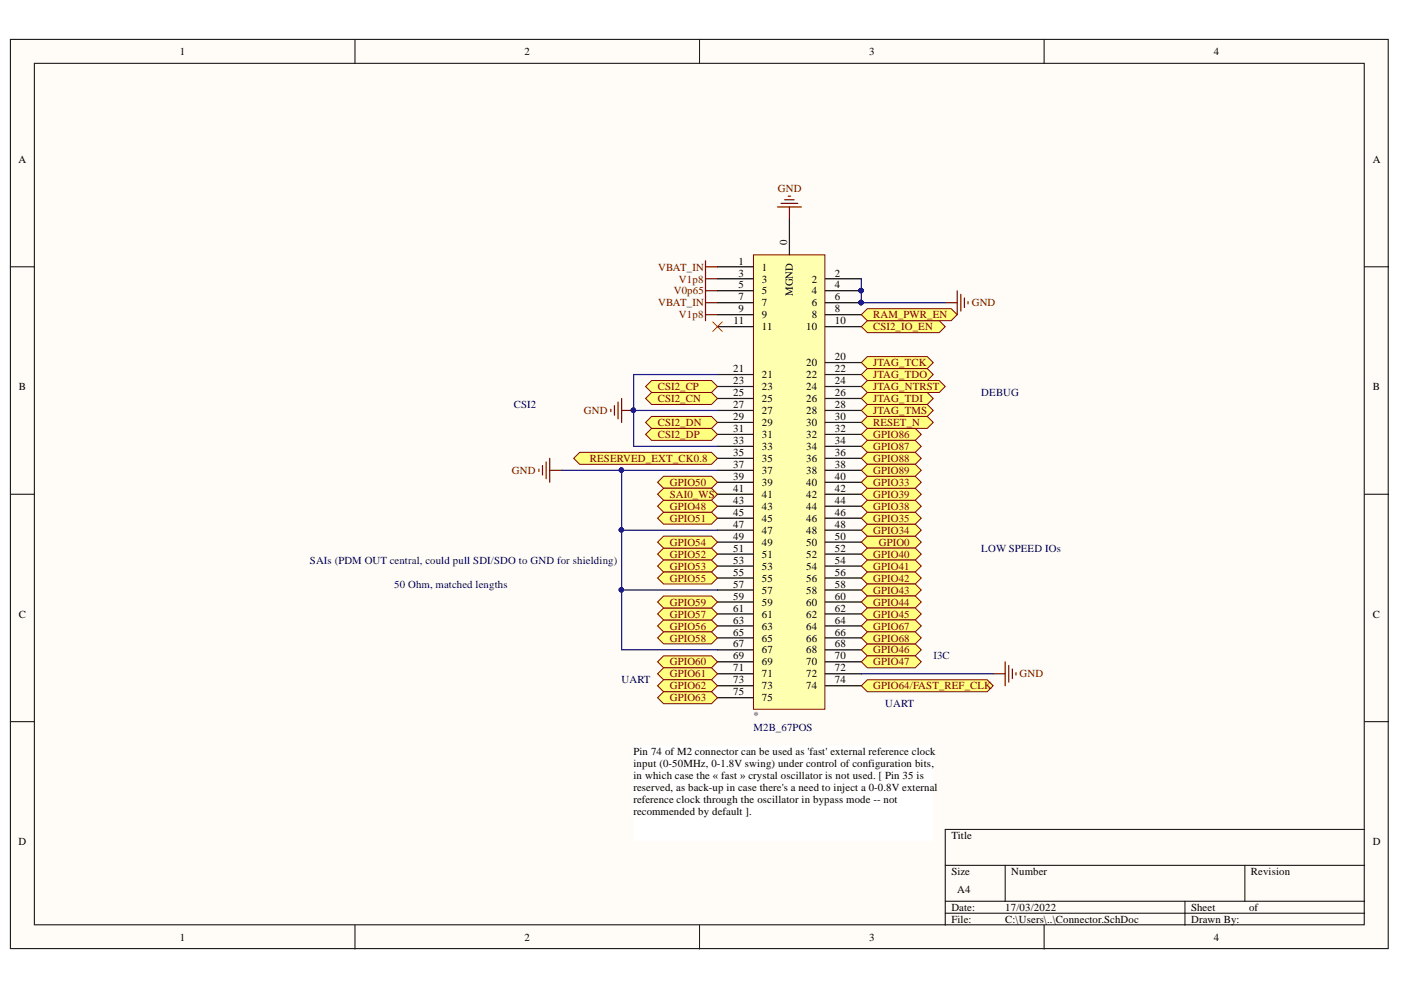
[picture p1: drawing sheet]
<svg xmlns="http://www.w3.org/2000/svg" width="297mm" height="210mm" viewBox="0 0 297 210" stroke-linecap="round" stroke-linejoin="round" font-family="sans-serif">
<defs><g id="words">
<g font-size="2.3">
<text x="38.1" y="11.7">1</text>
<text x="111.2" y="11.7">2</text>
<text x="184.3" y="11.7">3</text>
<text x="257.4" y="11.7">4</text>
<text x="3.9" y="34.5">A</text>
<text x="291.1" y="34.5">A</text>
<text x="166.9" y="52" transform="rotate(-90 166.9 52)">0</text>
<text x="156.5" y="56.1">1</text>
<text x="156.5" y="58.6">3</text>
<text x="161.5" y="57.4">1</text>
<text x="161.5" y="59.9">3</text>
<text x="172.1" y="59.9">2</text>
<text x="177" y="58.6">2</text>
<text x="156.5" y="61.2">5</text>
<text x="156.5" y="63.7">7</text>
<text x="161.5" y="62.4">5</text>
<text x="161.5" y="65">7</text>
<text x="168.1" y="62.8" transform="rotate(-90 168.1 62.8)">MGND</text>
<text x="172.1" y="62.4">4</text>
<text x="172.1" y="65">6</text>
<text x="177" y="61.2">4</text>
<text x="177" y="63.7">6</text>
<text x="155.5" y="68.8">11</text>
<text x="156.5" y="66.2">9</text>
<text x="161.5" y="67.5">9</text>
<text x="161.5" y="70">11</text>
<text x="170.9" y="70">10</text>
<text x="172.1" y="67.5">8</text>
<text x="177" y="66.2">8</text>
<text x="177" y="68.8">10</text>
<text x="170.9" y="77.6">20</text>
<text x="177" y="76.4">20</text>
<text x="4" y="82.7">B</text>
<text x="155.4" y="78.9">21</text>
<text x="155.4" y="81.4">23</text>
<text x="155.4" y="84">25</text>
<text x="161.5" y="80.2">21</text>
<text x="161.5" y="82.7">23</text>
<text x="170.9" y="80.2">22</text>
<text x="170.9" y="82.7">24</text>
<text x="177" y="78.9">22</text>
<text x="177" y="81.4">24</text>
<text x="177" y="84">26</text>
<text x="291.1" y="82.7">B</text>
<text x="155.4" y="86.5">27</text>
<text x="155.4" y="89">29</text>
<text x="161.5" y="85.2">25</text>
<text x="161.5" y="87.8">27</text>
<text x="170.9" y="85.2">26</text>
<text x="170.9" y="87.8">28</text>
<text x="177" y="86.5">28</text>
<text x="177" y="89">30</text>
<text x="155.4" y="91.6">31</text>
<text x="155.4" y="94.1">33</text>
<text x="161.5" y="90.3">29</text>
<text x="161.5" y="92.8">31</text>
<text x="161.5" y="95.4">33</text>
<text x="170.9" y="90.3">30</text>
<text x="170.9" y="92.8">32</text>
<text x="170.9" y="95.4">34</text>
<text x="177" y="91.6">32</text>
<text x="177" y="94.1">34</text>
<text x="155.4" y="96.6">35</text>
<text x="155.4" y="99.2">37</text>
<text x="155.4" y="101.7">39</text>
<text x="161.5" y="97.9">35</text>
<text x="161.5" y="100.4">37</text>
<text x="170.9" y="97.9">36</text>
<text x="170.9" y="100.4">38</text>
<text x="177" y="96.6">36</text>
<text x="177" y="99.2">38</text>
<text x="177" y="101.7">40</text>
<text x="155.4" y="104.3">41</text>
<text x="155.4" y="106.9">43</text>
<text x="161.5" y="103">39</text>
<text x="161.5" y="105.6">41</text>
<text x="170.9" y="103">40</text>
<text x="170.9" y="105.6">42</text>
<text x="177" y="104.3">42</text>
<text x="177" y="106.9">44</text>
<text x="155.4" y="109.4">45</text>
<text x="155.4" y="111.9">47</text>
<text x="161.5" y="108.1">43</text>
<text x="161.5" y="110.7">45</text>
<text x="161.5" y="113.2">47</text>
<text x="170.9" y="108.1">44</text>
<text x="170.9" y="110.7">46</text>
<text x="170.9" y="113.2">48</text>
<text x="177" y="109.4">46</text>
<text x="177" y="111.9">48</text>
<text x="155.4" y="114.5">49</text>
<text x="155.4" y="117">51</text>
<text x="155.4" y="119.5">53</text>
<text x="161.5" y="115.7">49</text>
<text x="161.5" y="118.3">51</text>
<text x="170.9" y="115.7">50</text>
<text x="170.9" y="118.3">52</text>
<text x="177" y="114.5">50</text>
<text x="177" y="117">52</text>
<text x="177" y="119.5">54</text>
<text x="155.4" y="122.1">55</text>
<text x="155.4" y="124.6">57</text>
<text x="161.5" y="120.8">53</text>
<text x="161.5" y="123.3">55</text>
<text x="161.5" y="125.9">57</text>
<text x="170.9" y="120.8">54</text>
<text x="170.9" y="123.3">56</text>
<text x="170.9" y="125.9">58</text>
<text x="177" y="122.1">56</text>
<text x="177" y="124.6">58</text>
<text x="4" y="130.9">C</text>
<text x="155.4" y="127.1">59</text>
<text x="155.4" y="129.7">61</text>
<text x="161.5" y="128.4">59</text>
<text x="161.5" y="130.9">61</text>
<text x="170.9" y="128.4">60</text>
<text x="170.9" y="130.9">62</text>
<text x="177" y="127.1">60</text>
<text x="177" y="129.7">62</text>
<text x="291.1" y="130.9">C</text>
<text x="155.4" y="132.2">63</text>
<text x="155.4" y="134.7">65</text>
<text x="155.4" y="137.3">67</text>
<text x="161.5" y="133.5">63</text>
<text x="161.5" y="136">65</text>
<text x="170.9" y="133.5">64</text>
<text x="170.9" y="136">66</text>
<text x="177" y="132.2">64</text>
<text x="177" y="134.7">66</text>
<text x="177" y="137.3">68</text>
<text x="155.4" y="139.8">69</text>
<text x="155.4" y="142.4">71</text>
<text x="161.5" y="138.5">67</text>
<text x="161.5" y="141.1">69</text>
<text x="161.5" y="143.6">71</text>
<text x="170.9" y="138.5">68</text>
<text x="170.9" y="141.1">70</text>
<text x="170.9" y="143.6">72</text>
<text x="177" y="139.8">70</text>
<text x="177" y="142.4">72</text>
<text x="155.4" y="144.9">73</text>
<text x="155.4" y="147.4">75</text>
<text x="161.5" y="146.2">73</text>
<text x="161.5" y="148.7">75</text>
<text x="170.9" y="146.2">74</text>
<text x="177" y="144.9">74</text>
<text x="134.3" y="160.1">Pin 74 of M2 connector can be used as 'fast' external reference clock</text>
<text x="134.3" y="162.6">i</text>
<text x="134.3" y="165.2">i</text>
<text x="134.3" y="167.8">reserved, as back-up in case there's a need to inject a 0-0.8V external</text>
<text x="135" y="162.6">nput (0-50MHz, 0-1.8V swing) under control of configuration bits,</text>
<text x="135" y="165.2">n which case the « fast » crystal oscillator is not used. [ Pin 35 is</text>
<text x="134.3" y="170.3">reference clock through the oscillator in bypass mode -- not</text>
<text x="134.3" y="172.8">recommended by default ].</text>
<text x="3.9" y="179.2">D</text>
<text x="201.7" y="177.9">Title</text>
<text x="291.1" y="179.2">D</text>
<text x="201.7" y="185.5">Size</text>
<text x="214.4" y="185.5">Number</text>
<text x="265.2" y="185.5">Revision</text>
<text x="203" y="189.3">A4</text>
<text x="201.7" y="193.1">Date:</text>
<text x="201.7" y="195.7">File:</text>
<text x="213.1" y="193.1">17/03/2022</text>
<text x="213.1" y="195.7">C:\Users\..\Connector.SchDoc</text>
<text x="252.5" y="193.1">Sheet</text>
<text x="252.5" y="195.7">Drawn By:</text>
<text x="264.8" y="193.1">of</text>
<text x="38.1" y="199.5">1</text>
<text x="111.2" y="199.5">2</text>
<text x="184.3" y="199.5">3</text>
<text x="257.4" y="199.5">4</text>
</g>
<g font-size="2.3" fill="#800000">
<text x="164.9" y="40.8">GND</text>
<text x="139.5" y="57.4">VBAT_IN</text>
<text x="143.9" y="59.9">V1p8</text>
<text x="139.5" y="65">VBAT_IN</text>
<text x="142.8" y="62.4">V0p65</text>
<text x="206" y="65">GND</text>
<text x="143.9" y="67.5">V1p8</text>
<text x="185.1" y="70">CSI2_IO_EN</text>
<text x="185.1" y="67.5">RAM_PWR_EN</text>
<text x="185.1" y="77.6">JTAG_TCK</text>
<text x="139.5" y="82.7">CSI2_CP</text>
<text x="185.1" y="82.7">JTAG_NTRST</text>
<text x="185.1" y="80.2">JTAG_TDO</text>
<text x="123.8" y="87.8">GND</text>
<text x="139.5" y="85.2">CSI2_CN</text>
<text x="185.1" y="87.8">JTAG_TMS</text>
<text x="185.1" y="85.2">JTAG_TDI</text>
<text x="139.5" y="92.8">CSI2_DP</text>
<text x="139.5" y="90.3">CSI2_DN</text>
<text x="185.1" y="90.3">RESET_N</text>
<text x="185.1" y="92.8">GPIO86</text>
<text x="185.1" y="95.4">GPIO87</text>
<text x="108.5" y="100.4">GND</text>
<text x="125.1" y="97.9">RESERVED_EXT_CK0.8</text>
<text x="185.1" y="97.9">GPIO88</text>
<text x="185.1" y="100.4">GPIO89</text>
<text x="142" y="103">GPIO50</text>
<text x="142" y="105.6">SAI0_WS</text>
<text x="185.1" y="105.6">GPIO39</text>
<text x="185.1" y="103">GPIO33</text>
<text x="142" y="110.7">GPIO51</text>
<text x="142" y="108.1">GPIO48</text>
<text x="185.1" y="113.2">GPIO34</text>
<text x="185.1" y="110.7">GPIO35</text>
<text x="185.1" y="108.1">GPIO38</text>
<text x="142" y="118.3">GPIO52</text>
<text x="142" y="115.7">GPIO54</text>
<text x="185.1" y="118.3">GPIO40</text>
<text x="186.3" y="115.7">GPIO0</text>
<text x="142" y="120.8">GPIO53</text>
<text x="142" y="123.3">GPIO55</text>
<text x="185.1" y="120.8">GPIO41</text>
<text x="185.1" y="123.3">GPIO42</text>
<text x="185.1" y="125.9">GPIO43</text>
<text x="142" y="130.9">GPIO57</text>
<text x="142" y="128.4">GPIO59</text>
<text x="185.1" y="128.4">GPIO44</text>
<text x="185.1" y="130.9">GPIO45</text>
<text x="142" y="133.5">GPIO56</text>
<text x="142" y="136">GPIO58</text>
<text x="185.1" y="133.5">GPIO67</text>
<text x="185.1" y="136">GPIO68</text>
<text x="142" y="141.1">GPIO60</text>
<text x="142" y="143.6">GPIO61</text>
<text x="185.1" y="138.5">GPIO46</text>
<text x="185.1" y="141.1">GPIO47</text>
<text x="216.2" y="143.6">GND</text>
<text x="142" y="146.2">GPIO62</text>
<text x="142" y="148.7">GPIO63</text>
<text x="185.1" y="146.2">GPIO64/FAST_REF_CLK</text>
</g>
<g font-size="2.3" fill="#000080">
<text x="208" y="84">DEBUG</text>
<text x="108.9" y="86.5">CSI2</text>
<text x="65.7" y="119.5">SAIs (PDM OUT central, could pull SDI/SDO to GND for shielding)</text>
<text x="208" y="117">LOW SPEED IOs</text>
<text x="83.6" y="124.6">50 Ohm, matched lengths</text>
<text x="197.9" y="139.8">I3C</text>
<text x="131.8" y="144.9">UART</text>
<text x="187.7" y="150">UART</text>
<text x="159.8" y="152.5">*</text>
<text x="159.8" y="155">M2B_67POS</text>
</g>
</g></defs>
<g fill="#fffcf8" stroke="#000" stroke-width=".21">
<path d="M2.2 8.3h292.1v192.8h-292.1z"/>
<path d="M7.3 13.4h281.9v182.7h-281.9z"/>
</g>
<g fill="none" stroke="#000" stroke-width=".21">
<path d="M75.3 8.3v5.1M148.3 8.3v5.1M221.4 8.3v5.1M2.2 56.6h5.1M289.3 56.6h5.1M2.2 104.8h5.1M289.3 104.8h5.1M2.2 153h5.1M289.3 153h5.1M289.3 175.9h-88.9v20.3M75.3 196.2v5M148.3 196.2v5"/>
<path d="M200.4 183.5h88.9M200.4 191.1h88.9M200.4 193.6h88.9M213.1 183.5v7.6M221.4 196.2v5M251.2 191.1v5.1M263.9 183.5v7.6"/>
</g>
<path d="M159.7 54h15.2v96.4h-15.2z" fill="#ffffb0" stroke="#800000" stroke-width=".21"/>
<g fill="none" stroke="#000" stroke-width=".25">
<path d="M152.1 56.6h7.6M152.1 59.1h7.6M167.4 46.4v7.6M175 59.1h7.6M152.1 61.6h7.6M152.1 64.2h7.6M152.1 66.7h7.6M152.1 69.3h7.6M152.1 79.4h7.6M175 61.6h7.6M175 64.2h7.6M175 66.7h7.6"/>
<path d="M175 69.3h7.6M175 76.9h7.6M175 79.4h7.6M152.1 81.9h7.6M152.1 84.5h7.6M152.1 87h7.6M152.1 89.6h7.6M152.1 92.1h7.6M152.1 94.6h7.6M152.1 97.2h7.6M152.1 99.7h7.6M175 81.9h7.6"/>
<path d="M175 84.5h7.6M175 87h7.6M175 89.6h7.6M175 92.1h7.6M175 94.6h7.6M175 97.2h7.6M175 99.7h7.6M152.1 102.3h7.6M152.1 104.8h7.6M152.1 107.3h7.6M152.1 109.9h7.6M152.1 112.4h7.6"/>
<path d="M152.1 114.9h7.6M152.1 117.5h7.6M175 102.3h7.6M175 104.8h7.6M175 107.3h7.6M175 109.9h7.6M175 112.4h7.6M175 114.9h7.6M175 117.5h7.6M152.1 120h7.6M152.1 122.6h7.6M152.1 125.1h7.6"/>
<path d="M152.1 127.6h7.6M152.1 130.2h7.6M152.1 132.7h7.6M152.1 135.2h7.6M152.1 137.8h7.6M175 120h7.6M175 122.6h7.6M175 125.1h7.6M175 127.6h7.6M175 130.2h7.6M175 132.7h7.6M175 135.2h7.6"/>
<path d="M175 137.8h7.6M152.1 140.3h7.6M152.1 142.9h7.6M152.1 145.4h7.6M152.1 147.9h7.6M175 140.3h7.6M175 142.9h7.6M175 145.4h7.6"/>
</g>
<g fill="#000080" stroke="#000080" stroke-width=".21">
<circle cx="182.6" cy="61.6" r=".47"/>
<circle cx="182.6" cy="64.1" r=".47"/>
</g>
<path d="M149.6 55.3v2.5M149.6 56.6h2.5M200.4 64.2h2.5M202.9 61.6v5.1M203.7 62.4v3.6M204.5 63.2v2M205.2 63.9v.5" fill="none" stroke="#800000" stroke-width=".25"/>
<g fill="#ffff80" stroke="#800000" stroke-width=".21">
<path d="M136.9 92.1l1.2-1.3h12.8l1.2 1.3-1.2 1.3h-12.8z" fill-rule="evenodd"/>
<path d="M136.9 89.6l1.2-1.3h12.8l1.2 1.3-1.2 1.2h-12.8z" fill-rule="evenodd"/>
</g>
<path d="M129.5 86.8v.5M130.3 86v2M131 85.2v3.6M131.8 84.5v5.1M131.8 87h2.5" fill="none" stroke="#800000" stroke-width=".25"/>
<circle cx="134.3" cy="87" r=".46" fill="#000080" stroke="#000080" stroke-width=".21"/>
<g fill="#ffff80" stroke="#800000" stroke-width=".21">
<path d="M121.6 97.2l1.3-1.3h28l1.2 1.3-1.2 1.2h-28z" fill-rule="evenodd"/>
<path d="M139.4 102.3l1.3-1.3h10.2l1.2 1.3-1.2 1.2h-10.2z" fill-rule="evenodd"/>
<path d="M139.4 109.9l1.3-1.3h10.2l1.2 1.3-1.2 1.2h-10.2z" fill-rule="evenodd"/>
<path d="M139.4 107.3l1.3-1.2h10.2l1.2 1.2-1.2 1.3h-10.2z" fill-rule="evenodd"/>
<path d="M139.4 104.8l1.3-1.3h10.2l1.2 1.3-1.2 1.3h-10.2z" fill-rule="evenodd"/>
<path d="M182.6 137.8l1.3-1.3h10.2l1.2 1.3-1.2 1.3h-10.2z" fill-rule="evenodd"/>
<path d="M182.6 140.3l1.3-1.2h10.2l1.2 1.2-1.2 1.3h-10.2z" fill-rule="evenodd"/>
<path d="M182.6 69.3l1.3-1.3h15.2l1.3 1.3-1.3 1.2h-15.2z" fill-rule="evenodd"/>
<path d="M182.6 66.7l1.3-1.2h17.8l1.2 1.2-1.2 1.3h-17.8z" fill-rule="evenodd"/>
<path d="M182.6 89.6l1.3-1.3h12.7l1.3 1.3-1.3 1.2h-12.7z" fill-rule="evenodd"/>
<path d="M182.6 87l1.3-1.2h12.7l1.3 1.2-1.3 1.3h-12.7z" fill-rule="evenodd"/>
<path d="M182.6 84.5l1.3-1.3h12.7l1.3 1.3-1.3 1.3h-12.7z" fill-rule="evenodd"/>
<path d="M182.6 81.9l1.3-1.2h15.2l1.3 1.2-1.3 1.3h-15.2z" fill-rule="evenodd"/>
<path d="M182.6 79.4l1.3-1.3h12.7l1.3 1.3-1.3 1.3h-12.7z" fill-rule="evenodd"/>
<path d="M182.6 76.9l1.3-1.3h12.7l1.3 1.3-1.3 1.2h-12.7z" fill-rule="evenodd"/>
<path d="M182.6 114.9l1.3-1.2h10.2l1.2 1.2-1.2 1.3h-10.2z" fill-rule="evenodd"/>
<path d="M182.6 112.4l1.3-1.3h10.2l1.2 1.3-1.2 1.3h-10.2z" fill-rule="evenodd"/>
<path d="M182.6 109.9l1.3-1.3h10.2l1.2 1.3-1.2 1.2h-10.2z" fill-rule="evenodd"/>
<path d="M182.6 107.3l1.3-1.2h10.2l1.2 1.2-1.2 1.3h-10.2z" fill-rule="evenodd"/>
<path d="M182.6 104.8l1.3-1.3h10.2l1.2 1.3-1.2 1.3h-10.2z" fill-rule="evenodd"/>
<path d="M182.6 102.3l1.3-1.3h10.2l1.2 1.3-1.2 1.2h-10.2z" fill-rule="evenodd"/>
<path d="M182.6 92.1l1.3-1.3h10.2l1.2 1.3-1.2 1.3h-10.2z" fill-rule="evenodd"/>
<path d="M182.6 94.6l1.3-1.2h10.2l1.2 1.2-1.2 1.3h-10.2z" fill-rule="evenodd"/>
<path d="M182.6 97.2l1.3-1.3h10.2l1.2 1.3-1.2 1.2h-10.2z" fill-rule="evenodd"/>
<path d="M182.6 99.7l1.3-1.3h10.2l1.2 1.3-1.2 1.3h-10.2z" fill-rule="evenodd"/>
<path d="M182.6 117.5l1.3-1.3h10.2l1.2 1.3-1.2 1.2h-10.2z" fill-rule="evenodd"/>
<path d="M182.6 120l1.3-1.3h10.2l1.2 1.3-1.2 1.3h-10.2z" fill-rule="evenodd"/>
<path d="M182.6 122.6l1.3-1.3h10.2l1.2 1.3-1.2 1.2h-10.2z" fill-rule="evenodd"/>
<path d="M182.6 125.1l1.3-1.3h10.2l1.2 1.3-1.2 1.3h-10.2z" fill-rule="evenodd"/>
<path d="M182.6 127.6l1.3-1.2h10.2l1.2 1.2-1.2 1.3h-10.2z" fill-rule="evenodd"/>
<path d="M182.6 130.2l1.3-1.3h10.2l1.2 1.3-1.2 1.2h-10.2z" fill-rule="evenodd"/>
<path d="M182.6 132.7l1.3-1.3h10.2l1.2 1.3-1.2 1.3h-10.2z" fill-rule="evenodd"/>
<path d="M182.6 135.2l1.3-1.2h10.2l1.2 1.2-1.2 1.3h-10.2z" fill-rule="evenodd"/>
<path d="M139.4 140.3l1.3-1.2h10.2l1.2 1.2-1.2 1.3h-10.2z" fill-rule="evenodd"/>
<path d="M139.4 142.9l1.3-1.3h10.2l1.2 1.3-1.2 1.2h-10.2z" fill-rule="evenodd"/>
<path d="M139.4 145.4l1.3-1.3h10.2l1.2 1.3-1.2 1.3h-10.2z" fill-rule="evenodd"/>
<path d="M139.4 147.9l1.3-1.2h10.2l1.2 1.2-1.2 1.3h-10.2z" fill-rule="evenodd"/>
<path d="M182.6 145.4l1.3-1.3h25.4l1.3 1.3-1.3 1.3h-25.4z" fill-rule="evenodd"/>
<path d="M139.4 117.5l1.3-1.3h10.2l1.2 1.3-1.2 1.2h-10.2z" fill-rule="evenodd"/>
<path d="M139.4 120l1.3-1.3h10.2l1.2 1.3-1.2 1.3h-10.2z" fill-rule="evenodd"/>
<path d="M139.4 114.9l1.3-1.2h10.2l1.2 1.2-1.2 1.3h-10.2z" fill-rule="evenodd"/>
<path d="M139.4 122.6l1.3-1.3h10.2l1.2 1.3-1.2 1.2h-10.2z" fill-rule="evenodd"/>
<path d="M139.4 132.7l1.3-1.3h10.2l1.2 1.3-1.2 1.3h-10.2z" fill-rule="evenodd"/>
<path d="M139.4 130.2l1.3-1.3h10.2l1.2 1.3-1.2 1.2h-10.2z" fill-rule="evenodd"/>
<path d="M139.4 135.2l1.3-1.2h10.2l1.2 1.2-1.2 1.3h-10.2z" fill-rule="evenodd"/>
<path d="M139.4 127.6l1.3-1.2h10.2l1.2 1.2-1.2 1.3h-10.2z" fill-rule="evenodd"/>
</g>
<path d="M182.6 59.1v5.1h17.8M152.1 79.4h-17.8v7.6M119.1 99.7h33M131.8 99.7v12.7h20.3M152.1 87h-17.8v7.6h17.8M131.8 112.4v12.7h20.3M131.8 125.1v12.7h20.3M182.6 142.9h28" fill="none" stroke="#000080" stroke-width=".25"/>
<g fill="#000080" stroke="#000080" stroke-width=".21">
<circle cx="134.3" cy="87" r=".46"/>
<circle cx="182.6" cy="61.6" r=".47"/>
<circle cx="182.6" cy="64.1" r=".47"/>
<circle cx="131.7" cy="99.7" r=".46"/>
<circle cx="131.7" cy="112.4" r=".46"/>
<circle cx="131.7" cy="125.1" r=".47"/>
</g>
<path d="M114.3 99.5v.5M115 98.7v2M115.8 97.9v3.6M116.5 97.2v5.1M116.5 99.7h2.6M210.6 142.9h2.5M213.1 140.3v5.1M213.9 141.1v3.5M214.6 141.8v2.1M215.4 142.6v.5" fill="none" stroke="#800000" stroke-width=".25"/>
<g fill="#ffff80" stroke="#800000" stroke-width=".21">
<path d="M136.9 81.9l1.2-1.2h12.8l1.2 1.2-1.2 1.3h-12.8z" fill-rule="evenodd"/>
<path d="M136.9 84.5l1.2-1.3h12.8l1.2 1.3-1.2 1.3h-12.8z" fill-rule="evenodd"/>
</g>
<path d="M149.6 57.8v10.2M149.6 59.1h2.5M164.8 43.9h5.1M165.6 43.1h3.6M166.4 42.4h2M167.1 41.6h.5M167.4 43.9v2.5M149.6 61.6h2.5M149.6 64.2h2.5M149.6 66.7h2.5" fill="none" stroke="#800000" stroke-width=".25"/>
<path d="M151.1 68.2l2 2.1M153.1 68.2l-2 2.1" fill="none" stroke="#f00" stroke-width=".21"/>
<path d="M134.3 158.1h63.5v20.2h-63.5z" fill="#fff" stroke="#fff" stroke-width=".21"/>
<use href="#words"/>
</svg>
